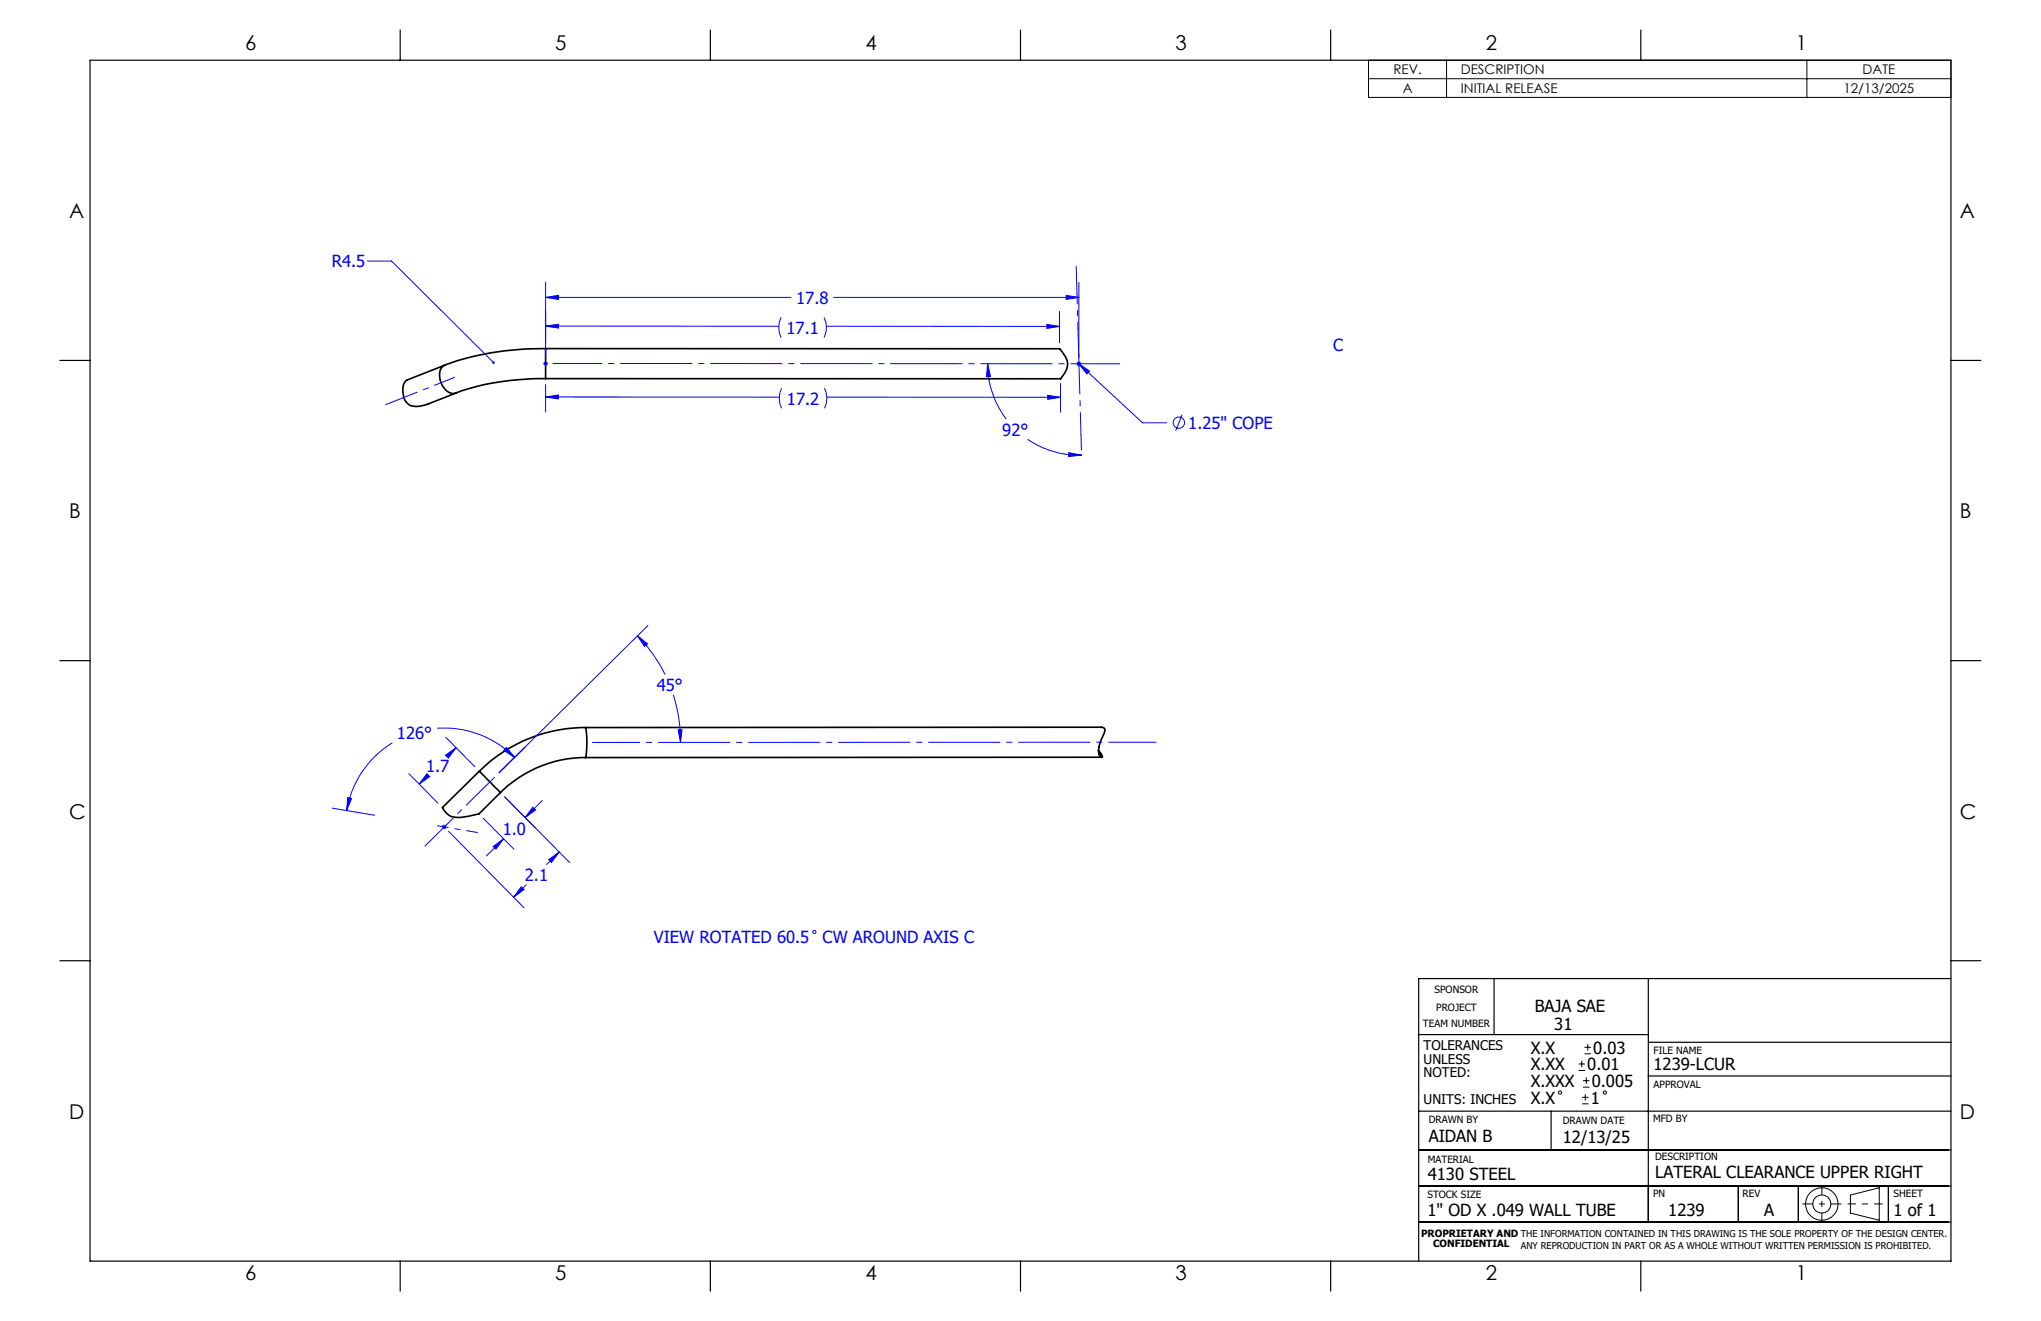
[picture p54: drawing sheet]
<svg xmlns="http://www.w3.org/2000/svg" width="432mm" height="279mm" viewBox="0 0 432 279" stroke-linecap="round" stroke-linejoin="round" font-family="sans-serif">
<defs><g id="words">
<g font-size="4.3">
<text x="51.9" y="10.7">6</text>
<text x="117.5" y="10.7">5</text>
<text x="183.1" y="10.7">4</text>
<text x="248.7" y="10.7">3</text>
<text x="314.3" y="10.7">2</text>
<text x="379.9" y="10.7">1</text>
<text x="14.6" y="46.1">A</text>
<text x="414.7" y="46.1">A</text>
<text x="14.6" y="109.6">B</text>
<text x="414.7" y="109.6">B</text>
<text x="14.6" y="173.1">C</text>
<text x="414.7" y="173.1">C</text>
<text x="14.6" y="236.6">D</text>
<text x="414.7" y="236.6">D</text>
<text x="51.9" y="270.8">6</text>
<text x="117.5" y="270.8">5</text>
<text x="183.1" y="270.8">4</text>
<text x="248.7" y="270.8">3</text>
<text x="314.3" y="270.8">2</text>
<text x="379.9" y="270.8">1</text>
</g>
<g font-size="3.5" fill="#00f">
<text x="70.2" y="56.5">R4.5</text>
<text x="168.4" y="64.3">17.8</text>
<text x="166.4" y="70.6">17.1</text>
<text x="282" y="74.2">C</text>
<text x="166.5" y="85.6">17.2</text>
<text x="212.1" y="92.2">92°</text>
<text x="251.4" y="90.8">1.25&quot; COPE</text>
<text x="138.9" y="146.2">45°</text>
<text x="84" y="156.3">126°</text>
<text x="90.1" y="163.4">1.7</text>
<text x="106.4" y="176.5">1.0</text>
<text x="111" y="186.3">2.1</text>
<text x="138.3" y="199.5">VIEW ROTATED 60.5</text>
<text x="174" y="199.5">CW AROUND AXIS C</text>
</g>
<g font-size="3.5">
<text x="324.7" y="214">BAJA SAE</text>
<text x="328.8" y="217.9">31</text>
<text x="323.8" y="222.9">X.X</text>
<text x="323.8" y="226.4">X.XX</text>
<text x="335.8" y="226.4">0.01</text>
<text x="337.1" y="222.9">0.03</text>
<text x="349.8" y="226.4">1239-LCUR</text>
<text x="323.8" y="229.9">X.XXX</text>
<text x="323.8" y="233.5">X.X</text>
<text x="336.6" y="233.5">1</text>
<text x="336.8" y="229.9">0.005</text>
<text x="302.3" y="241.5">AIDAN B</text>
<text x="330.6" y="241.7">12/13/25</text>
<text x="302.1" y="249.7">4130 STEEL</text>
<text x="350.1" y="249.1">LATERAL CLEARANCE UPPER RIGHT</text>
<text x="302" y="257.2">1&quot; OD X .049 WALL TUBE</text>
<text x="352.9" y="257.2">1239</text>
<text x="373.2" y="257.2">A</text>
<text x="400.6" y="257.1">1 of 1</text>
</g>
<g font-size="2.8">
<text x="294.8" y="15.7">REV.</text>
<text x="309.1" y="15.7">DESCRIPTION</text>
<text x="394.1" y="15.7">DATE</text>
<text x="296.8" y="19.7">A</text>
<text x="309.1" y="19.7">INITIAL RELEASE</text>
<text x="390" y="19.7">12/13/2025</text>
<text x="301.2" y="222.2">TOLERANCES</text>
<text x="301.2" y="225">UNLESS</text>
<text x="301.2" y="227.8">NOTED:</text>
<text x="301.2" y="233.5">UNITS: INCHES</text>
</g>
<g font-size="2.1">
<text x="303.5" y="210">SPONSOR</text>
<text x="303.8" y="213.9">PROJECT</text>
<text x="301" y="217.3">TEAM NUMBER</text>
<text x="349.8" y="222.9">FILE NAME</text>
<text x="349.8" y="230.2">APPROVAL</text>
<text x="302.3" y="237.5">DRAWN BY</text>
<text x="330.6" y="237.7">DRAWN DATE</text>
<text x="349.7" y="237.3">MFD BY</text>
<text x="302.1" y="245.9">MATERIAL</text>
<text x="350.1" y="245.4">DESCRIPTION</text>
<text x="302" y="253.3">STOCK SIZE</text>
<text x="349.7" y="253.3">PN</text>
<text x="368.7" y="253.2">REV</text>
<text x="400.6" y="253.2">SHEET</text>
<text x="300.7" y="261.6">PROPRIETARY AND THE INFORMATION CONTAINED IN THIS DRAWING IS THE SOLE PROPERTY OF THE DESIGN CENTER.</text>
<text x="303.2" y="263.8">CONFIDENTIAL</text>
</g>
<text font-size="2" x="321.8" y="264.2">ANY REPRODUCTION IN PART OR AS A WHOLE WITHOUT WRITTEN PERMISSION IS PROHIBITED.</text>
</g></defs>
<g fill="none" stroke="#000" stroke-width=".35">
<path d="M94.1 77.3a2.99 2.99 0 0 0-.6 4.1 2.65 2.65 0 0 0 2.9 1.7M94.1 77.3l-8 3.1M115.4 73.7a58.8 58.8 0 0 0-21.3 3.6M115.4 73.7l108.8 .1a7.1 7.1 0 0 1 1.7 3.1 5.5 5.5 0 0 1-1.5 3.2h-109M115.4 73.7v6.4M86.2 80.4a2.32 2.32 0 0 0-.9 2.7 2.84 2.84 0 0 0 4 2.7l1.2-.3 5.9-2.4M115.4 80.1a53.8 53.8 0 0 0-19 3M123.8 153.9a32.1 32.1 0 0 0-22.4 9.2M123.8 153.9a14.5 14.5 0 0 1 0 6.3M232.4 158.8l.5 1h-.2l-.3-.5M233.1 153.8l.4 .2a1.06 1.06 0 0 1 0 1.2 6.2 6.2 0 0 0-.9 4.6l.3 .3 .3 .1-.1-.5-.7-1M233.1 153.8l-109.3 .1"/>
<path d="M101.4 163.1l-7.8 7.7a3.6 3.6 0 0 0 4.3 2l3.4-.7M101.4 163.1l4.5 4.5M105.9 167.6l-4.6 4.6M123.8 160.2a25.6 25.6 0 0 0-17.9 7.4M233.1 160.2h-109.3"/>
</g>
<g fill="none" stroke="#00f" stroke-width=".21">
<path d="M77.8 55.2h5l21.6 21.5M115.4 59.7v15.9M228.2 59.7v16M114.9 76.9h1M115.1 76.6l.7 .7M115.4 69l2.7-.4v.8zM115.4 62.9l2.7-.4v.8zM115.4 76.4v1M115.4 69h49.4M115.4 62.9h51.9M115.8 76.6l-.7 .7M165.3 67.1a4.9 4.9 0 0 0 0 4.3"/>
<path d="M174.3 67.1a4.9 4.9 0 0 1 0 4.3M174.8 69h49.4M176.4 62.9h51.8M209 76.9l.5 2.7-.8 .1zM209 76.9a19.5 19.5 0 0 0 3.9 11.8M221.5 68.6l2.7 .4-2.7 .5zM224.2 65.9v6.6M225.6 62.5l2.6 .4-2.6 .4zM227.8 76.9h.9M227.9 76.6l.7 .7M228.2 76.9l2.3 1.6-.6 .6zM228.2 76.4v1.1"/>
<path d="M228.2 76.9l13.5 12.5h5.1M228.6 76.6l-.7 .7M115.4 84l2.7-.5v.9zM115.4 81.4v5.7M115.4 84h49.5M165.4 82.1a4.8 4.8 0 0 0 0 4.3M174.4 82.1a4.5 4.5 0 0 1 0 4.3M174.9 84h49.5M217.4 92.9a19.5 19.5 0 0 0 11.4 3.4M221.7 83.6l2.7 .4-2.7 .5zM224.4 81.1v6.1M226.1 95.7l2.7 .6-2.7 .3z"/>
<path d="M250.1 87.7l-1.4 3.4M134.9 134.5l2.1 1.7-.7 .5zM134.9 134.5a30.5 30.5 0 0 1 5.8 8.2M137.1 132.3l-31.5 31.2 5.5-5.5M83 157.1a21.1 21.1 0 0 0-9.7 14.3M92.5 154a21.2 21.2 0 0 1 16.4 6.2M94.3 159.7l2.2-1.5-1.6 2.1zM94.3 155.9l6.2 6.3M96.5 158.2l-1.8 1.7M107.1 158.1l1.8 2.1-2.3-1.5zM142.5 147a31.8 31.8 0 0 1 1.5 10.1M143.5 154.4l.8-.1-.3 2.8z"/>
<path d="M70.2 170.9l9.1 1.5M73.6 168.7l.8 .2-1.1 2.5zM86.5 163.6l6.2 6.3M90.3 163.7l.6 .6-2.2 1.5zM90.4 164.1l-1.7 1.7M93.5 174.9h1M93.6 174.6l.7 .7M94 174.4v1M94.3 174.6l-.7 .7M94.9 175.8l16 16.2M102.2 173l6.6 6.7M104.4 179l2.1-1.6-1.6 2.2z"/>
<path d="M106.5 177.4l-3.6 3.7M112.7 170.7l.6 .6-2.2 1.6zM113.3 175.2l-6.5-6.7 13.7 14M114.8 169.3l-3.7 3.6M110.3 187.6l.6 .5-2.2 1.7zM111.3 187.1l-2.6 2.7M116.1 181.8l2.2-1.6-1.6 2.2zM118.3 180.2l-2.7 2.6"/>
<circle cx="249.4" cy="89.4" r="1.19"/>
<circle cx="172.3" cy="197.1" r=".34"/>
</g>
<g fill="none" stroke="#000" stroke-width=".21">
<path d="M289.5 12.7h123.2v7.9h-123.2zM289.5 16.7h123.2M306 12.7v7.9M382.3 12.7v7.9M334 226.4h1.3M334 225h1.3M334.6 224.4v1.3M334.7 233.5h1.4M334.7 232.1h1.4M334.9 229.9h1.4M334.9 228.6h1.4M335.2 222.9h1.4"/>
<path d="M335.2 221.5h1.4M335.4 231.4v1.4M335.6 227.9v1.3M335.9 220.8v1.4M391.5 252.8l6.1-1.6v6.9l-6.1-1.5z"/>
<circle cx="330" cy="231.1" r=".34"/>
<circle cx="339.5" cy="231.1" r=".34"/>
<circle cx="385.4" cy="254.6" r="1.9"/>
<circle cx="385.4" cy="254.7" r="3.4"/>
</g>
<path d="M381.3 254.6h8.3" fill="none" stroke="#000" stroke-width=".21" stroke-dasharray="15.2 1.3 1.3 1.3" stroke-dashoffset="13" stroke-linecap="butt"/>
<path d="M385.4 250.8v7.7" fill="none" stroke="#000" stroke-width=".21" stroke-dasharray="15.2 1.3 1.3 1.3" stroke-dashoffset="13.3" stroke-linecap="butt"/>
<path d="M390.9 254.6h7.4" fill="none" stroke="#000" stroke-width=".21" stroke-dasharray="15.2 1.3 1.3 1.3" stroke-dashoffset="13.4" stroke-linecap="butt"/>
<path d="M116.9 76.9h120.1" fill="none" stroke="#00f" stroke-width=".21" stroke-dasharray="15.2 1.3 1.3 1.3" stroke-dashoffset="4.7" stroke-linecap="butt"/>
<path d="M227.7 56.3l1.1 39" fill="none" stroke="#00f" stroke-width=".21" stroke-dasharray="15.2 1.3 1.3 1.3" stroke-dashoffset="7.2" stroke-linecap="butt"/>
<path d="M81.5 85.6l14.7-5.8" fill="none" stroke="#00f" stroke-width=".21" stroke-dasharray="15.2 1.3 1.3 1.3" stroke-dashoffset="7.9" stroke-linecap="butt"/>
<path d="M101.1 176.1l-8.6-1.5" fill="none" stroke="#00f" stroke-width=".21" stroke-dasharray="15.2 1.3 1.3 1.3" stroke-dashoffset="12.8" stroke-linecap="butt"/>
<path d="M89.9 179l14.8-14.6" fill="none" stroke="#00f" stroke-width=".21" stroke-dasharray="15.2 1.3 1.3 1.3" stroke-dashoffset="6.7" stroke-linecap="butt"/>
<path d="M125.3 157h119.3" fill="none" stroke="#00f" stroke-width=".21" stroke-dasharray="15.2 1.3 1.3 1.3" stroke-dashoffset="5.1" stroke-linecap="butt"/>
<g fill="none" stroke="#000" stroke-width=".25">
<path d="M19 12.7h393.7v254h-393.7zM84.7 6.4v6.3M150.3 6.4v6.3M215.9 6.4v6.3M281.5 6.4v6.3M347.1 6.4v6.3M12.7 76.2h6.3M412.7 76.2h6.4M12.7 139.7h6.3M412.7 139.7h6.4M12.7 203.2h6.3M300.1 218.8h48.6"/>
<path d="M316.1 206.9v11.9M348.7 207v51.5M412.7 207h-112.6v59.7M412.7 203.2h6.4M300.1 235h112.6M328.2 235v8.2M348.7 227.6h64M348.8 220.5h64M300.1 258.5h112.6M300.1 250.9h112.6M300.1 243.2h112.6M367.8 250.9v7.6"/>
<path d="M380.5 250.9v7.6M399.5 250.9v7.6M84.7 266.7v6.4M150.3 266.7v6.4M215.9 266.7v6.4M281.5 266.7v6.4M347.1 266.7v6.4"/>
</g>
<g fill="#00f">
<path d="M226.1 95.7v.9l2.7-.3zM209 76.9l-.3 2.8 .8-.1zM221.5 68.6l2.7 .4-2.7 .5zM115.4 69l2.7-.4v.8zM115.4 84l2.7-.5v.9zM221.7 83.6l2.7 .4-2.7 .5zM228.2 76.9l2.3 1.6-.6 .6zM104.2 76.5v.4h.4l-.2-.2 .2 .2v-.3z"/>
<path d="M115.4 62.9l2.7-.4v.8zM225.6 62.5l2.6 .4-2.6 .4zM110.3 187.6l.6 .5-2.2 1.7zM116.1 181.8l2.2-1.6-1.6 2.2z"/>
<path d="M107.1 158.1l1.8 2.1-2.3-1.5zM73.6 168.7l.8 .2-1.1 2.5zM104.4 179l2.1-1.6-1.6 2.2zM112.7 170.7l.6 .6-2.2 1.6zM94.3 159.7l2.2-1.5-1.6 2.1zM90.3 163.7l.6 .6-2.2 1.5zM134.9 134.5l1.4 2.2 .7-.5zM143.5 154.4l.5 2.7 .3-2.8z"/>
</g>
<use href="#words"/>
</svg>
